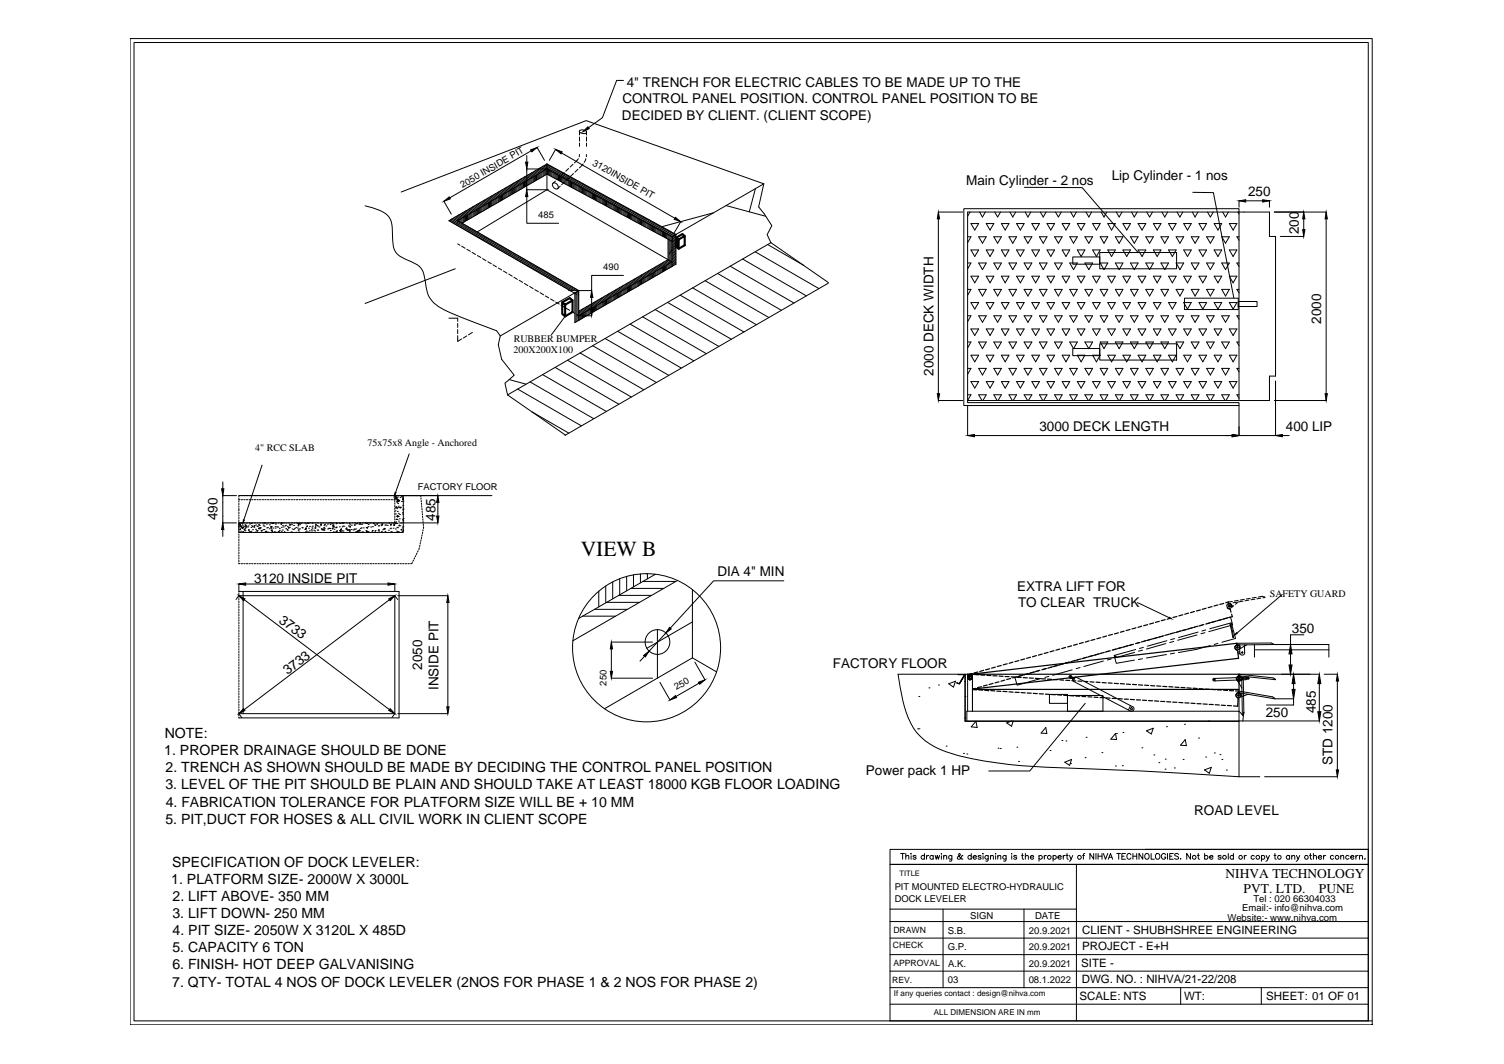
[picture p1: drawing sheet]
<svg xmlns="http://www.w3.org/2000/svg" width="420mm" height="297mm" viewBox="0 0 420 297" stroke-linecap="round" stroke-linejoin="round" font-family="sans-serif">
<defs><g id="words">
<text font-size="6" x="162.2" y="155.2">VIEW B</text>
<g font-size="3.9">
<text x="46" y="206.1">NOTE:</text>
<text x="45.9" y="210.9">1. PROPER DRAINAGE SHOULD BE DONE</text>
<text x="46.2" y="215.6">2. TRENCH AS SHOWN SHOULD BE MADE BY DECIDING THE CONTROL PANEL POSITION</text>
<text x="46.2" y="220.4">3. LEVEL OF THE PIT SHOULD BE PLAIN AND SHOULD TAKE AT LEAST 18000 KGB FLOOR LOADING</text>
<text x="46.3" y="225.2">4. FABRICATION TOLERANCE FOR PLATFORM SIZE WILL BE + 10 MM</text>
<text x="46.2" y="229.9">5. PIT,DUCT FOR HOSES &amp; ALL CIVIL WORK IN CLIENT SCOPE</text>
<text x="48.1" y="242.1">SPECIFICATION OF DOCK LEVELER:</text>
<text x="47.9" y="246.9">1. PLATFORM SIZE- 2000W X 3000L</text>
<text x="48.2" y="251.6">2. LIFT ABOVE- 350 MM</text>
<text x="48.1" y="256.4">3. LIFT DOWN- 250 MM</text>
<text x="48.2" y="261.1">4. PIT SIZE- 2050W X 3120L X 485D</text>
<text x="48.1" y="265.9">5. CAPACITY 6 TON</text>
<text x="48.1" y="275.4">7. QTY- TOTAL 4 NOS OF DOCK LEVELER (2NOS FOR PHASE 1 &amp; 2 NOS FOR PHASE 2)</text>
<text x="48.1" y="270.7">6. FINISH- HOT DEEP GALVANISING</text>
</g>
<g font-size="3.8">
<text x="173.9" y="28.8">CONTROL PANEL POSITION. CONTROL PANEL POSITION TO BE</text>
<text x="175.1" y="24.2">4&quot; TRENCH FOR ELECTRIC CABLES TO BE MADE UP TO THE</text>
<text x="173.8" y="33.4">DECIDED BY CLIENT. (CLIENT SCOPE)</text>
<text x="269.9" y="51.6">Main Cylinder - 2 nos</text>
<text x="310.6" y="50.3">Lip Cylinder - 1 nos</text>
<text x="348.7" y="54.7">250</text>
<text x="362.8" y="65.4" transform="rotate(-90 362.8 65.4)">200</text>
<text x="369.1" y="90.4" transform="rotate(-90 369.1 90.4)">2000</text>
<text x="260.7" y="104.9" transform="rotate(-90 260.7 104.9)">2000 DECK WIDTH</text>
<text x="290.4" y="120.2">3000 DECK LENGTH</text>
<text x="359.2" y="120.2">400 LIP</text>
<text x="60.8" y="145.3" transform="rotate(-90 60.8 145.3)">490</text>
<text x="121.7" y="145.4" transform="rotate(-90 121.7 145.4)">485</text>
<text x="200.4" y="160.8">DIA 4&quot; MIN</text>
<text x="71" y="162.8">3120 INSIDE PIT</text>
<text x="284.2" y="164.9">EXTRA LIFT FOR</text>
<text x="77.7" y="173.5" transform="rotate(37 77.7 173.5)">3733</text>
<text x="284.4" y="169.5">TO CLEAR TRUCK</text>
<text x="360.9" y="176.8">350</text>
<text x="80.3" y="188.5" transform="rotate(-37 80.3 188.5)">3733</text>
<text x="118" y="186.9" transform="rotate(-90 118 186.9)">2050</text>
<text x="232.7" y="186.4">FACTORY FLOOR</text>
<text x="122.5" y="192.7" transform="rotate(-90 122.5 192.7)">INSIDE PIT</text>
<text x="353.6" y="200.3">250</text>
<text x="367.6" y="199.1" transform="rotate(-90 367.6 199.1)">485</text>
<text x="372.2" y="213.5" transform="rotate(-90 372.2 213.5)">STD 1200</text>
<text x="241.9" y="216.4">Power pack 1 HP</text>
<text x="333.6" y="227.5">ROAD LEVEL</text>
<text x="342.4" y="245.2">NIHVA TECHNOLOGY</text>
<text x="347.4" y="249.2">PVT. LTD.</text>
<text x="368.5" y="249.2">PUNE</text>
</g>
<g font-size="3.2">
<text x="302.3" y="260.7">CLIENT - SHUBHSHREE ENGINEERING</text>
<text x="302.1" y="269.9">SITE -</text>
<text x="302.3" y="265.3">PROJECT - E+H</text>
<text x="302.2" y="274.5">DWG. NO. : NIHVA/21-22/208</text>
<text x="301.6" y="279.2">SCALE: NTS</text>
<text x="330.8" y="279.1">WT:</text>
<text x="353.8" y="279.2">SHEET: 01 OF 01</text>
</g>
<g font-size="2.8">
<text x="143.5" y="95.3">RUBBER BUMPER</text>
<text x="143.5" y="98.5">200X200X100</text>
<text x="71.3" y="125.8">4&quot; RCC SLAB</text>
<text x="102.6" y="124.5">75x75x8 Angle - Anchored</text>
<text x="354.7" y="166.7">SAFETY GUARD</text>
</g>
<g font-size="2.7">
<text x="350.2" y="251.8">Tel : 020 66304033</text>
<text x="271" y="256.6">SIGN</text>
<text x="289.2" y="256.6">DATE</text>
<text x="342.9" y="257">Website:- www.nihva.com</text>
<text x="347" y="254.4">Email:- info@nihva.com</text>
<text x="264.8" y="260.7">S.B.</text>
<text x="287.4" y="260.6">20.9.2021</text>
<text x="264.8" y="265.3">G.P.</text>
<text x="264.9" y="269.8">A.K.</text>
<text x="287.4" y="265.3">20.9.2021</text>
<text x="287.4" y="269.9">20.9.2021</text>
<text x="264.8" y="274.5">03</text>
<text x="287.4" y="274.5">08.1.2022</text>
</g>
<g font-size="2.6">
<text x="165.4" y="45.9" transform="rotate(30 165.4 45.9)">3120INSIDE PIT</text>
<text x="129.2" y="52.5" transform="rotate(-30 129.2 52.5)">2050 INSIDE PIT</text>
<text x="150.4" y="60.9">485</text>
<text x="168.5" y="75.5">490</text>
<text x="116.7" y="136.9">FACTORY FLOOR</text>
<text x="169.4" y="191.4" transform="rotate(-90 169.4 191.4)">250</text>
<text x="189" y="192.8" transform="rotate(-30 189 192.8)">250</text>
<text x="250" y="248.6">PIT MOUNTED ELECTRO-HYDRAULIC</text>
<text x="250" y="251.7">DOCK LEVELER</text>
</g>
<g font-size="2.4">
<text x="249.6" y="260.6">DRAWN</text>
<text x="249.4" y="264.6">CHECK</text>
<text x="249.6" y="269.8">APPROVAL</text>
<text x="249.2" y="274.4">REV.</text>
</g>
<g font-size="2.2">
<text x="249.7" y="278.1">If any queries contact : design@nihva.com</text>
<text x="260.9" y="283.4">ALL DIMENSION ARE IN mm</text>
</g>
<text font-size="2.1" x="251.3" y="244.5">TITLE</text>
</g></defs>
<!-- layer: 0 -->
<g fill="none" stroke="#000" stroke-width=".28">
<path d="M36.3 10.8h347v275.3h-347zM37.4 11.9h344.8v273.1h-344.8zM161.9 36.5a1.24 1.24 0 0 1 1.9 .5 1.21 1.21 0 0 1-1.9-.5zM161.9 36.8v.9M161.9 38.2v1.2M161.9 39.9v1M163.8 36.8v.9M163.8 38.2v1.2M163.8 39.9v1M174.2 22.5h-1.9l-4 10.4-3.9 2.8M102 57.5a11.7 11.7 0 0 1 6.5 2.9 4.8 4.8 0 0 1 1.1 3l.1 3.8a4.9 4.9 0 0 0 3.6 5.2 8.4 8.4 0 0 1 4.4 2.6 10.4 10.4 0 0 1 1.3 5 7.8 7.8 0 0 0 5.1 6.5l5.1 2.2 9.5 3.6 1.1 1.5M124 56.2l2.1 3.6"/>
<path d="M128.2 60l-2 2M129.3 59.4l-2.9 2.8M130.3 58.8l-3.6 3.5M131 59.8v1.4M131.2 59.6v1.5M131.3 58.2l-3.4 3.3M131.5 59.5v1.4M131.8 59.3v1.4M132.2 59.1v1.4M132.3 57.6l-3.3 3.3M132.5 58.9v1.4M132.8 58.8v1.4"/>
<path d="M133.3 57l-3.3 3.3M133.4 58.4v1.4M133.7 58.2v1.4M134 58.1v1.4M134.3 57.9v1.4M134.3 56.4l-3.3 3.3M134.6 57.7v1.4M134.9 57.5v1.4M135.2 57.3v1.5M135.4 55.9l-3.3 3.3M135.5 57.2v1.4M135.8 57v1.4"/>
<path d="M136.4 55.3l-3.3 3.3v1.4M136.5 56.7v1.4M136.8 56.4v1.5M137 56.3v1.4M137.3 56.1v1.4M137.4 54.7l-3.3 3.3M137.7 55.9v1.4M138 55.8v1.4M138.3 55.6v1.4M138.4 54.1l-3.3 3.3M138.6 55.4v1.4M138.9 55.2v1.5"/>
<path d="M139.5 53.5l-3.4 3.3v1.4M139.5 54.9v1.4M139.8 54.7v1.4M140.1 54.5v1.4M140.4 54.3v1.5M140.5 52.9l-3.3 3.3M140.7 54.2v1.4M141 54v1.4M141.3 53.8v1.4M141.5 52.3l-3.3 3.3M141.6 53.7v1.3M142 53.4v1.5"/>
<path d="M142.6 51.7l-3.4 3.3v1.4M142.6 53.1v1.4M142.8 52.9v1.4M143.1 52.8v1.4M143.5 52.6v1.4M143.6 51.1l-3.4 3.4M143.8 52.4v1.4M144.1 52.2v1.5M144.4 52v1.4M144.6 50.5l-3.4 3.4M144.7 51.9v1.4M145 51.7v1.4"/>
<path d="M145.3 51.5v1.4M145.6 49.9l-3.3 3.4v1.4M145.6 51.3v1.5M145.9 51.2v1.4M146.2 51v1.4M146.5 50.8v1.4M146.6 49.3l-3.3 3.4M146.8 50.6v1.4M147.2 54.9v7.4h8.9M147.2 43.4v1.9M147.5 50.3v1.4M147.7 48.7l-3.4 3.4"/>
<path d="M147.8 50.1v1.4M148.1 49.9v1.4M148.4 49.8v1.4M148.4 42.1l-22.7 13.1M148.6 49.6v1.4M148.7 48.1l-3.4 3.4M149 49.4v1.4M149.3 49.2v1.4M149.6 49v1.5M149.7 47.6l-3.3 3.3M149.9 48.9v1.4M150 41.2l2.1 3.6"/>
<path d="M150.2 48.7v1.4M150.5 48.5v1.4M150.7 47l-3.3 3.3M150.8 48.4v1.4M151.1 48.1v1.5M151.4 48v1.4M151.7 46.4l-3.3 3.3M151.7 47.8v1.4M152 47.6v1.4M152.3 47.5v1.3M152.6 47.3v1.2M152.8 45.8l-3.4 3.3"/>
<path d="M152.8 53l34.9 20.1v-7M152.8 45.8l36 19.7-1 .6v1.3M152.8 45.8l-27.4 15.8 35.7 20.6M152.8 45.8v7.2M152.8 53l-19.4 11.7M153 47.3v1.4M153 45.9l-2.5 2.6M153.2 47.2h-6v5.8h6M153.3 47.4v1.4M153.3 46.1l-1.8 1.9M153.6 46.2l-1.1 1.2M153.9 46.4l-.9 .9"/>
<path d="M154.2 46.5l-.9 1M154.4 51.3a1.02 1.02 0 0 1 1.2 .2 1.02 1.02 0 0 1 .1 1.3h-.2a1.3 1.3 0 0 1-1.1-1.5zM154.5 46.7l-.9 .9v1.4M154.5 48.1v1.4M154.7 46.8l-.8 1v1.4M154.8 48.3v1.4M155 47l-.9 .9v1.4M155.1 48.4v1.4M155.2 50.6l-.7 .6M155.2 41.7l-1.7 3.1M155.3 47.1l-.9 1M155.4 48.6v1.4"/>
<path d="M155.6 47.3l-.9 .9M155.7 48.7v1.4M155.9 47.5l-.9 .9M156 48.9v1.4M156.1 47.6l-.8 .9M156.3 49.1v1.4M156.4 49.4l-.8 .7M156.4 47.8l-.9 .9M156.5 52l-.7 .6M156.6 49.2v1.4M156.7 47.9l-.9 .9M156.9 42.7l31.6 18.2"/>
<path d="M157 48.1l-.9 .9M157.3 48.2l-.9 .9M157.5 49.8v1.4M157.5 48.4l-.9 .9M157.6 48.2l-.8 .8M157.7 50.8l-.8 .8M157.8 48.5l-.9 .9v1.4M157.8 49.9v1.4M158.1 48.7l-.9 .9v1.4M158.1 50.1v1.3M158.4 48.8l-.9 .9M158.4 50.3v1.3"/>
<path d="M158.7 49l-1 .9M158.8 50.4v1.4M158.8 47l-.8 .8M158.9 49.1l-.9 .9M159 49.6l-.9 .8M159.1 50.6v1.4M159.2 49.3l-.9 .9M159.4 50.7v1.4M159.5 49.4l-.9 .9M159.7 50.9v1.4M159.8 49.6l-.9 .9M160 51.1v1.4"/>
<path d="M160.1 49.8l-.9 .8M160.1 45.9l-.8 .7M160.2 48.4l-.8 .8M160.3 49.9l-.9 .9M160.6 50.1l-.9 .8M160.9 50.2l-.9 .9M160.9 51.6v1.3M161.2 50.3l-.9 .9v1.4M161.2 51.7v1.4M161.4 47.3l-.8 .8M161.5 50.5l-.9 .9v1.4M161.5 51.9v1.4"/>
<path d="M161.6 44.3l-1.1 1.2M161.7 50.6l-.9 .9M161.8 52.1v1.3M161.9 43.2l-.1 .6M162 50.8l-.9 .9M162.1 52.2v1.4M162.3 51l-.9 .8M162.4 52.4v1.4M162.6 51.1l-.9 .9M162.7 52.5v1.4M162.9 51.3l-.9 .9M162.9 45.8l-1 1.1"/>
<path d="M163 52.7v1.4M163.1 51.4l-.9 .9M163.3 52.9v1.3M163.4 51.6l-.9 .9M163.6 53.1v1.3M163.7 44.3l-.5 1M163.7 51.7l-.9 .9M163.8 43.2v.5M164 51.9l-.9 .9M164.3 52l-.9 .9M164.3 53.4v1.4M164.5 52.2l-.8 .9"/>
<path d="M164.6 53.6v1.3M164.8 52.3l-.9 .9v1.4M164.9 53.7v1.4M165.1 52.5l-.9 .9M165.2 53.9v1.4M165.4 52.6l-.9 .9M165.5 54v1.4M165.7 52.8l-.9 .9M165.8 54.2v1.4M165.9 52.9l-.8 .9M166.1 54.4v1.3M166.2 53.1l-.9 .9"/>
<path d="M166.4 54.5v1.4M166.5 53.3l-.9 .8M166.7 54.7v1.4M166.8 53.4l-.9 .9M167.1 53.6l-.9 .8M167.3 53.7l-.8 .9M167.6 53.9l-.9 .9M167.6 55.2v1.4M167.9 54l-.9 .9v1.3M167.9 55.4v1.3M168.2 54.2l-.9 .8v1.4M168.2 55.6v1.3"/>
<path d="M168.5 54.3l-.9 .9M168.5 55.7v1.3M168.7 54.5l-.8 .8M168.8 55.9v1.3M169 54.6l-.8 .9M169.1 56v1.4M169.3 54.8l-.9 .8M169.4 56.2v1.3M169.6 54.9l-.9 .9M169.8 56.4v1.3M169.9 55.1l-.9 .8M170.1 56.5v1.4"/>
<path d="M170.1 55.3l-.8 .8M170.4 56.7v1.4M170.4 55.4l-.8 .8M170.7 55.6l-.9 .8M171 55.7l-.9 .9M171 57v1.3M171.3 55.9l-.9 .8M171.3 57.2v1.3M171.5 56l-.8 .9v1.3M171.6 57.3v1.4M171.8 56.1l-.8 .9M171.9 57.5v1.4"/>
<path d="M172.1 56.3l-.9 .9M172.2 57.7v1.3M172.4 56.4l-.9 .9M172.5 57.8v1.4M172.6 56.6l-.8 .9M172.8 58v1.4M172.9 56.8l-.8 .8M173.1 58.2v1.3M173.2 56.9l-.8 .9M173.4 58.3v1.4M173.5 57.1l-.9 .8M173.7 58.5v1.3"/>
<path d="M173.8 57.2l-.9 .9M174 57.4l-.8 .8M174.3 57.5l-.8 .9M174.3 58.9v1.3M174.6 57.7l-.8 .8M174.6 59v1.3M174.9 57.8l-.9 .9v1.3M174.9 59.2v1.3M175.1 58l-.8 .8M175.3 59.3v1.4M175.4 58.1l-.8 .9M175.6 59.5v1.3"/>
<path d="M175.7 58.3l-.8 .8M175.9 59.7v1.3M176 58.4l-.9 .9M176.2 59.8v1.3M176.3 58.6l-.9 .9M176.5 58.7l-.8 .9M176.8 58.9l-.8 .8M177.1 59.1l-.8 .8M177.4 59.2l-.9 .8M177.7 59.4l-.9 .8M177.9 59.5l-.8 .8v1.4M178.2 59.7l-.8 .8v1.3"/>
<path d="M178.5 59.8l-.8 .8M178.8 60l-.9 .8M199.3 59.4l-14.3 3.9M202.8 57.4l11.1 3M211 52.6l-1.7 6.6M213.4 51.3l-1.5 6.5 1.6 1.9 2.1 3.3-1.3 2.5 1.1 2.2M213.4 51.3l-49.6-17.6-51.7 19.9M213.4 51.3l-25.7 14.8M262.1 59.2h6.9M269.3 58.3h76.8v53.5h-75.8v.6h75.8v.8h-76.8zM271 59.2l-.7 1.2M273.7 59.2l.8 1.4 .8-1.4"/>
<path d="M277.9 59.2l.8 1.4 .8-1.4M282.1 59.2l.8 1.4 .8-1.4M286.2 52.3l16.1 .1 15.6 18.1M286.4 59.2l.8 1.4 .8-1.4M290.6 59.2l.8 1.4 .8-1.4M294.9 59.2l.8 1.4 .8-1.4M299.1 59.2l.8 1.4 .8-1.4M303.4 59.2l.8 1.4 .7-1.4M307.6 59.2l.8 1.4 .8-1.4M311.8 59.2l.8 1.4 .9-1.4M316.1 59.2l.8 1.4 .8-1.4M320.4 59.2l.8 1.4 .8-1.4"/>
<path d="M324.6 59.2l.8 1.4 .8-1.4M328.8 59.2l.8 1.4 .8-1.4M333.1 59.2l.8 1.4 .8-1.4M333.2 53.7l5.8 .1 5.7 29.4M337.3 59.2l.8 1.4 .8-1.4M341.6 59.2l.8 1.4 .8-1.4M345.8 59.2l.3 .5M346.1 56.1v1.7M348 56.1h4.7M354.6 56.1v1.7M356 59.2h14.5M126.2 61.1l-.6 .6"/>
<path d="M127.2 60.6l-1.3 1.3M127.2 75l-25.2 9.7M127.9 61.6l-.9 .9M127.9 61.6l24.9-14.4 34.9 18.9M127.9 61.6l33.8 19.5M127.9 68.1l.6 .4M128.2 61.8l-.9 .9M128.2 61.4v.4M128.4 61.9l-.9 .9M128.5 61.2v.7M128.7 62.1l-.9 .9M128.8 61.1v1"/>
<path d="M129 62.2l-.9 .9M129 68.7l.9 .6M129.1 60.9v1.4l23.7-13.7 35 18.8M129.3 62.4l-.9 .9M129.4 60.7v1.4M129.5 62.5l-.9 1M129.7 60.5v1.4M129.8 62.7l-.9 .9M130 60.3v1.4M130.1 62.9l-.9 .9M130.3 60.2v1.4M130.4 63l-.9 .9"/>
<path d="M130.4 69.6l1 .6M130.6 63.2l-.9 .9M130.6 60v1.4M130.9 63.3l-.9 .9M131.2 63.5l-.9 .9M131.5 63.7l-1 .9M131.7 63.8l-.9 .9M131.9 70.5l1 .5M132 64l-.9 .9M132.3 64.1l-.9 .9M132.5 64.3l-.9 .9M132.8 64.4l-.9 .9"/>
<path d="M133.1 64.6l-.9 .9M133.4 64.8l-.9 .9M133.4 71.3l.9 .6M133.6 64.9l-.9 .9M133.9 65.1l-.9 .9M134.2 65.2l-.9 .9M134.5 65.4l-.9 .9M134.7 65.5l-.9 1M134.8 72.2l1 .6M135 65.7l-.9 .9M135.3 65.9l-.9 .9M135.6 66.1l-.9 .8"/>
<path d="M135.8 66.2l-.9 .9M136.1 66.4l-.9 .8M136.3 73.1l1 .5M136.4 66.5l-.9 .9M136.7 66.7l-1 .9M136.9 66.8l-.9 .9M137.2 67l-.9 .9M137.5 67.2l-.9 .8M137.7 67.3l-.9 .9M137.7 73.9l1 .6M138 67.5l-.9 .8M138.3 67.6l-.9 .9"/>
<path d="M138.6 67.8l-.9 .9M138.8 67.9l-.9 .9M139.1 68.1l-.9 .9M139.2 74.8l1 .6M139.4 68.3l-.9 .8M139.7 68.4l-.9 .9M139.9 68.6l-.9 .9M140.2 68.7l-.9 .9M140.5 68.9l-.9 .9M140.6 75.7l1 .6M140.8 69.1l-.9 .8M141 69.2l-.9 .9"/>
<path d="M141.3 69.4l-.9 .8M141.6 69.5l-.9 .9M141.9 69.7l-1 .9M142.1 69.8l-.9 .9M142.1 76.5l1 .6M142.4 70l-.9 .9M142.7 70.2l-.9 .8M142.9 70.3l-.9 .9M143.2 70.5l-.9 .8M143.5 70.6l-.9 .9M143.6 77.4l.9 .6M143.8 70.8l-.9 .9"/>
<path d="M144 70.9l-.9 1M144.3 71.1l-.9 .9M144.6 71.3l-.9 .9M144.9 71.4l-.9 .9M145 78.2l1 .6M145.1 71.6l-.9 .9M145.4 71.7l-.9 .9M145.7 71.9l-.9 .9M146 72.1l-.9 .9M146.2 72.2l-.9 .9M146.5 79.1l1 .6M146.5 72.4l-.9 .9"/>
<path d="M146.8 72.5l-.9 .9M147.1 72.7l-1 .9M147.3 72.8l-.9 .9M147.6 73l-.9 .9M147.9 73.2l-.9 .9M148 80l.9 .6M148.1 73.3l-.9 .9M148.4 73.5l-.9 .9M148.7 73.6l-.9 .9M149 73.8l-.9 .9M149.2 73.9l-.8 1M149.5 74.1l-.9 .9"/>
<path d="M149.8 74.3l-.9 .9M150.1 74.4l-.9 .9M150.3 74.6l-.8 .9M150.6 74.7l-.9 .9M150.9 74.9l-.9 .9M151.2 75.1l-.9 .9M151.4 75.2l-.8 .9M151.7 75.4l-.9 .9M152 75.5l-.9 .9M152.3 75.7l-.9 .9M152.5 75.8l-.8 .9M152.8 76l-.9 .9"/>
<path d="M153.1 76.2l-.9 .9M153.3 76.3l-.8 .9M153.6 76.5l-.8 .9M153.9 76.6l-.9 .9M154.2 76.8l-.9 .9M154.4 76.9l-.8 1M154.7 77.1l-.8 .9M155 77.3l-.9 .9M155.3 77.4l-.9 .9M155.5 77.6l-.8 .9M155.8 77.7l-.8 .9M156.1 77.9l-.9 .9"/>
<path d="M156.4 78.1l-.9 .9M156.6 78.2l-.8 .9M156.9 78.4l-.9 .9M157.2 78.5l-.9 .9M157.5 78.7l-.9 .9M157.7 78.8l-.8 .9M158 79l-.9 .9M158.3 79.2l-.9 .9M158.6 79.3l-.9 .9M158.8 79.5l-.8 .9M159.1 79.6l-.9 .9M159.4 79.8l-.9 .9"/>
<path d="M159.7 79.9l-.9 1M174.2 76.9h-8.9v4.2h-6.5M174.2 79.6l-3 3M175.2 79.1l-3 3M175.9 80v1.3M176.2 79.8v1.3M176.3 78.5l-3 3M176.5 60v1.3M176.5 79.6v1.3M176.8 60.2v1.3M176.8 79.5v1.2M177.1 79.3v1.2"/>
<path d="M177.3 77.9l-3 3M177.4 79.1v1.3M177.7 60.7v1.3M177.7 78.9v1.3M178 60.8v1.3M178 78.8v1.2M178.3 77.3l-3 3v1.3M178.3 61v1.3M178.3 78.6v1.3M178.6 61.1v1.4M178.6 78.4v1.3M178.9 61.3v1.3"/>
<path d="M178.9 78.2v1.3M179.1 60.1l-.9 .9M179.2 61.5v1.3M179.2 78v1.3M179.3 60.3l-.8 .8M179.3 76.7l-3 3M179.5 61.7v1.3M179.5 77.9v1.2M179.6 60.4l-.8 .9M179.8 61.8v1.3M179.8 77.7v1.3M179.9 60.6l-.8 .8"/>
<path d="M180.1 62v1.3M180.1 77.5v1.3M180.2 60.7l-.8 .9M180.4 76.1l-3.1 3M180.5 60.9l-.9 .8M180.7 61.1l-.8 .8M180.8 77.1v1.3M181 61.2l-.8 .8M181.1 62.5v1.3M181.1 77v1.2M181.3 61.4l-.8 .8-.1 1.2M181.4 75.5l-3 3"/>
<path d="M181.4 62.6v1.3M181.4 76.8v1.3M181.6 61.5l-.8 .8v1.3M181.7 76.6v1.3M181.9 61.7l-.9 .8M182 63v1.3M182 76.5v1.2M182.1 61.8l-.8 .8M182.3 63.1v1.3M182.3 76.3v1.3M182.4 61.9l-.8 .9 .1 1.3M182.4 74.9l-3 3"/>
<path d="M182.6 63.3v1.3M182.6 76.1v1.3M182.7 62.1l-.8 .8M182.9 63.5v1.2M182.9 75.9v1.3M183 62.2l-.8 .9M183.2 63.6v1.3M183.2 75.7v1.3M183.3 62.4l-.9 .8M183.4 74.4l-3 3v1.2M183.5 62.6l-.8 .8M183.5 75.6v1.2"/>
<path d="M183.8 62.7l-.8 .8M183.8 64v1.2M183.8 75.4v1.3M184.1 62.9l-.8 .8M184.1 75.2v1.3M184.4 63l-.8 .9-.1 1.2M184.4 64.3v1.3M184.4 75v1.3M184.5 73.8l-3 3M184.7 63.2l-.8 .8M184.7 64.4v1.4M184.7 74.9v1.2"/>
<path d="M184.9 63.3l-.8 .8v1.3M185.1 64.6v1.3M185.1 74.7v1.3M185.2 63.5l-.8 .8M185.3 64.8v1.3M185.3 74.5v1.3M185.5 73.2l-3 3M185.5 63.6l-.8 .8M185.6 65v1.2M185.6 74.4v1.2M185.8 63.8l-.8 .8M185.9 65.1v1.3"/>
<path d="M185.9 74.2v1.3M186.1 63.9l-.8 .8M186.2 65.3v1.3M186.2 74v1.2M186.3 64.1l-.8 .8M186.5 72.6l-3 3M186.6 65.5v1.2M186.6 64.2l-.8 .8M186.6 66.7v5.8l-24.9 14.4M186.9 73.6v1.3M186.9 64.4l-.8 .8M187.2 64.5l-.8 .8"/>
<path d="M187.2 72.8l-1.7 1.6M187.2 65.8v7M187.2 73.5v1.2M187.5 64.7l-.8 .8M187.5 66l-.1 7-.8 .8v1.3M187.5 73.3v1.3M187.7 64.9l-.8 .8v6.9l-2.4 2.4M187.7 70.5h.1M187.8 67.4l-.1 .1M188 65l-.8 .8M188.3 65.2l-.8 .8M188.6 65.3l-.7 .7"/>
<path d="M188.7 65.7l-.9 .8M188.8 65.5v8.3l-28.2 16.3v-8.3l1-.5 .1 1.1M188.8 66.8l-1.1 1.1M188.8 67.2l-1.1 1.1M188.8 67.7l-1.1 1.1M188.8 68.1l-1.1 1.1M188.8 68.5l-1.1 1.1-.7 1.3M188.8 68.9l-1.1 1.1M188.8 69.4l-1 1.1M188.8 69.8l-1.1 1.1M188.8 70.2l-1.1 1.1M188.8 70.7l-1.1 1.1"/>
<path d="M188.8 71.1l-1.1 1.1M188.8 71.5l-1.1 1.1M188.8 72l-1.2 1.2M188.8 72.4l-1.1 1.1M188.8 72.8l-1.1 1.1M188.8 73.3l-1.1 1.1v-1.3l-26 15.1M188.8 73.7l-.1 .2M188.8 65.9l-1 1M188.8 66.4l-1 1M190.2 61.9l-1.8 3M197 78.4l17.8 10.3M200.5 76.3l17.8 10.3"/>
<path d="M204 74.3l17.8 10.3M207.4 72.3l17.9 10.3M211 70.3l17.8 10.3M214.4 68.3l10.2 5.8M215.4 67.7l-73.6 42.6M215.4 67.7l16 11.2M231.4 79.1l-73.6 42.5M262.1 61.1v48.8M270.3 66.1h.9l-.9 1.6M270.3 73.4h.9l-.9 1.7M271.2 62.4h2.2l-1.1 1.8zM271.2 69.8h2.2l-1.1 1.8z"/>
<path d="M271.2 77.1h2.2l-1.1 1.9zM273.4 66.1h2.1l-1 1.8zM273.4 73.4h2.1l-1 1.9zM275.5 62.4h2.1l-1 1.8zM275.5 69.8h2.1l-1 1.8zM275.5 77.1h2.1l-1 1.9zM277.6 66.1h2.2l-1.1 1.8zM277.6 73.4h2.2l-1.1 1.9zM279.8 62.4h2.1l-1.1 1.8zM279.8 69.8h2.1l-1.1 1.8zM279.8 77.1h2.1l-1.1 1.9zM281.9 66.1h2.1l-1.1 1.8z"/>
<path d="M281.9 73.4h2.1l-1.1 1.9zM284 62.4h2.1l-1.1 1.8zM284 69.8h2.1l-1.1 1.8zM284 77.1h2.1l-1.1 1.9zM286.1 66.1h2.2l-1.1 1.8zM286.1 73.4h2.2l-1.1 1.9zM288.3 62.4h2.1l-1.1 1.8zM288.3 69.8h2.1l-1.1 1.8zM288.3 77.1h2.1l-1.1 1.9zM290.4 66.1h2.1l-1.1 1.8zM290.4 73.4h2.1l-1.1 1.9zM292.5 62.4h2.1l-1 1.8z"/>
<path d="M292.5 69.8h2.1l-1 1.8zM292.5 77.1h2.1l-1 1.9zM294.6 66.1h2.1l-1 1.8zM294.6 73.4h2.1l-1 1.9zM296.7 62.4h2.1l-1 1.8zM296.7 69.8h2.1l-1 1.8zM296.7 77.1h2.1l-1 1.9zM298.8 66.1h2.2l-1.1 1.8zM298.8 73.4h2.2l-1.1 1.9zM299.7 71.7h7.5v2.1h-7.5zM301 62.4h2.1l-1.1 1.8zM301 69.8h2.1l-1.1 1.8z"/>
<path d="M301 77.1h2.1l-1.1 1.9zM303.1 66.1h2.1l-1 1.8zM303.1 73.4h2.1l-1 1.9zM305.2 62.4h2.2l-1.1 1.8zM305.2 69.8h2.2l-1.1 1.8zM305.2 77.1h2.2l-1.1 1.9zM307.2 70.5h21.5v4.5h-21.5zM307.4 66.1h2.1l-1.1 1.8zM307.4 73.4h2.1l-1.1 1.9zM309.5 62.4h2.1l-1.1 1.8zM309.5 69.8h2.1l-1.1 1.8zM309.5 77.1h2.1l-1.1 1.9z"/>
<path d="M311.6 66.1h2.1l-1.1 1.8zM311.6 73.4h2.1l-1.1 1.9zM313.7 62.4h2.1l-1 1.8zM313.7 69.8h2.1l-1 1.8zM313.7 77.1h2.1l-1 1.9zM315.8 66.1h2.1l-1 1.8zM315.8 73.4h2.1l-1 1.9zM317.9 62.4h2.2l-1.1 1.8zM317.9 69.8h2.2l-1.1 1.8zM317.9 77.1h2.2l-1.1 1.9zM320.1 66.1h2.1l-1 1.8zM320.1 73.4h2.1l-1 1.9z"/>
<path d="M322.2 62.4h2.1l-1 1.8zM322.2 69.8h2.1l-1 1.8zM322.2 77.1h2.1l-1 1.9zM324.3 66.1h2.1l-1 1.8zM324.3 73.4h2.1l-1 1.9zM326.4 62.4h2.2l-1.1 1.8zM326.4 69.8h2.2l-1.1 1.8zM326.4 77.1h2.2l-1.1 1.9zM328.6 66.1h2.1l-1.1 1.8zM328.6 73.4h2.1l-1.1 1.9zM330.7 62.4h2.1l-1.1 1.8zM330.7 69.8h2.1l-1.1 1.8z"/>
<path d="M330.7 77.1h2.1l-1.1 1.9zM332.8 66.1h2.2l-1.1 1.8zM332.8 73.4h2.2l-1.1 1.9zM335 62.4h2.1l-1.1 1.8zM335 69.8h2.1l-1.1 1.8zM335 77.1h2.1l-1.1 1.9zM337.1 66.1h2.1l-1.1 1.8zM337.1 73.4h2.1l-1.1 1.9zM339.2 62.4h2.1l-1.1 1.8zM339.2 69.8h2.1l-1.1 1.8zM339.2 77.1h2.1l-1.1 1.9zM341.3 66.1h2.1l-1 1.8z"/>
<path d="M341.3 73.4h2.1l-1 1.9zM343.4 62.4h2.1l-1 1.8zM343.4 69.8h2.1l-1 1.8zM343.4 77.1h2.1l-1 1.9zM346.1 73.4h-.6l.6 1M346.1 66.1h-.6l.6 1M357.7 66h6.5M364.2 61.1v3M370.5 61.1v48.8M125.4 88.8h2.5v.9M127.9 93.7v1.6l1.1-.7M127.9 90.3v1.1"/>
<path d="M127.9 92v1.1M130.4 93.8l-1 .6M132 92.8l-1.1 .7M139.8 93.8l-.6 2.4 .9 4.1 3.6 4.4-2.6 2.3 .7 3.3M149.4 80.9l1 .5M150.9 81.7l1 .6M152.3 82.6l1 .6M153.8 83.5l1 .5M155.3 84.3l.9 .6M156.7 85.2l1 .6M157.9 88.3l-3.9 5.2M158.2 86.1l.9 .5"/>
<path d="M159.7 86.9l.9 .6M159.9 80.1l-.8 .9M160.2 80.3l-.8 .8M160.5 80.4l-.7 .7M160.8 80.6l-.6 .5M160.9 81.7v8.2M161.1 80.7l-.4 .4M161.1 87.8l.6 .4M161.1 88.2h4.2M161.2 81.5v8.2M161.3 80.9l-.2 .2M161.5 81.3v8.2"/>
<path d="M161.6 81.1h-.1M161.7 81.1l-21.9 12.7M161.7 81.1v8.3M161.8 88.1v1.3M161.9 86.8l-.2 .2M162 98.5l17.8 10.3M162.1 87.9v1.3M162.4 87.7v1.3M162.7 87.6v1.2M163 86.2l-1.3 1.2M163.3 87.2v1.3M163.6 87.1v1.2"/>
<path d="M163.9 86.9v1.3M164 85.6l-2.3 2.3M164.3 86.7v1.2M164.6 86.5v1.3M164.9 86.3v1.3M165 85l-3 3M165.2 86.2v1.2M165.3 83v3.2M165.5 86v1.3M165.5 96.5l17.9 10.3M165.8 85.8v1.3M166 84.4l-3 3v1.3"/>
<path d="M166.4 85.4v1.3M166.7 85.3v1.2M167 85.1v1.3M167.1 83.8l-3 3M167.3 84.9v1.3M167.6 84.8v1.2M167.9 84.6v1.2M168.1 83.2l-3 3M168.2 84.4v1.3M168.5 84.2v1.3M168.8 84v1.3M169.1 94.5l17.7 10.3"/>
<path d="M169.1 82.6l-3 3v1.3M169.1 83.9v1.2M169.4 83.7v1.3M169.8 83.5v1.3M170.1 83.3v1.3M170.2 82l-3.1 3M170.4 83.2v1.2M170.7 83v1.3M171 82.8v1.3M171.2 81.4l-3 3M171.3 82.6v1.3M171.6 82.4v1.3"/>
<path d="M171.9 82.3v1.2M172.2 80.8l-3 3M172.2 82.1v1.3M172.5 81.9v1.3M172.5 92.5l17.8 10.3M172.8 81.8v1.2M173.1 81.6v1.3M173.2 80.2l-3 3M173.4 81.4v1.2M173.7 81.2v1.3M174 81v1.3M174.3 80.9v1.2"/>
<path d="M174.6 80.7v1.3M174.9 80.5v1.3M175.6 80.2v1.2M176 90.5l17.8 10.2M179.5 88.4l17.8 10.3M183 86.4l17.8 10.3M186.5 84.4l17.8 10.3M190 82.4l17.8 10.3M193.5 80.4l17.8 10.2M270.3 88.2h.9l-.9 1.6M270.3 80.8h.9l-.9 1.6M270.3 95.5h.9l-.9 1.6"/>
<path d="M271.2 84.5h2.2l-1.1 1.8zM271.2 91.8h2.2l-1.1 1.9zM271.2 99.2h2.2l-1.1 1.8zM273.4 88.2h2.1l-1 1.8zM273.4 80.8h2.1l-1 1.8zM273.4 95.5h2.1l-1 1.8zM275.5 84.5h2.1l-1 1.8zM275.5 91.8h2.1l-1 1.9zM275.5 99.2h2.1l-1 1.8zM277.6 88.2h2.2l-1.1 1.8zM277.6 80.8h2.2l-1.1 1.8zM277.6 95.5h2.2l-1.1 1.8z"/>
<path d="M279.8 84.5h2.1l-1.1 1.8zM279.8 91.8h2.1l-1.1 1.9zM279.8 99.2h2.1l-1.1 1.8zM281.9 88.2h2.1l-1.1 1.8zM281.9 80.8h2.1l-1.1 1.8zM281.9 95.5h2.1l-1.1 1.8zM284 84.5h2.1l-1.1 1.8zM284 91.8h2.1l-1.1 1.9zM284 99.2h2.1l-1.1 1.8zM286.1 88.2h2.2l-1.1 1.8zM286.1 80.8h2.2l-1.1 1.8zM286.1 95.5h2.2l-1.1 1.8z"/>
<path d="M288.3 84.5h2.1l-1.1 1.8zM288.3 91.8h2.1l-1.1 1.9zM288.3 99.2h2.1l-1.1 1.8zM290.4 88.2h2.1l-1.1 1.8zM290.4 80.8h2.1l-1.1 1.8zM290.4 95.5h2.1l-1.1 1.8zM292.5 84.5h2.1l-1 1.8zM292.5 91.8h2.1l-1 1.9zM292.5 99.2h2.1l-1 1.8zM294.6 88.2h2.1l-1 1.8zM294.6 80.8h2.1l-1 1.8zM294.6 95.5h2.1l-1 1.8z"/>
<path d="M296.7 84.5h2.1l-1 1.8zM296.7 91.8h2.1l-1 1.9zM296.7 99.2h2.1l-1 1.8zM298.8 88.2h2.2l-1.1 1.8zM298.8 80.8h2.2l-1.1 1.8zM298.8 95.5h2.2l-1.1 1.8zM299.7 97.3h7.5v2h-7.5zM301 84.5h2.1l-1.1 1.8zM301 91.8h2.1l-1.1 1.9zM301 99.2h2.1l-1.1 1.8zM303.1 88.2h2.1l-1 1.8zM303.1 80.8h2.1l-1 1.8z"/>
<path d="M303.1 95.5h2.1l-1 1.8zM305.2 84.5h2.2l-1.1 1.8zM305.2 91.8h2.2l-1.1 1.9zM305.2 99.2h2.2l-1.1 1.8zM307.2 96h21.5v4.5h-21.5zM307.4 88.2h2.1l-1.1 1.8zM307.4 80.8h2.1l-1.1 1.8zM307.4 95.5h2.1l-1.1 1.8zM309.5 84.5h2.1l-1.1 1.8zM309.5 91.8h2.1l-1.1 1.9zM309.5 99.2h2.1l-1.1 1.8zM311.6 88.2h2.1l-1.1 1.8z"/>
<path d="M311.6 80.8h2.1l-1.1 1.8zM311.6 95.5h2.1l-1.1 1.8zM313.7 84.5h2.1l-1 1.8zM313.7 91.8h2.1l-1 1.9zM313.7 99.2h2.1l-1 1.8zM315.8 88.2h2.1l-1 1.8zM315.8 80.8h2.1l-1 1.8zM315.8 95.5h2.1l-1 1.8zM317.9 84.5h2.2l-1.1 1.8zM317.9 91.8h2.2l-1.1 1.9zM317.9 99.2h2.2l-1.1 1.8zM320.1 88.2h2.1l-1 1.8z"/>
<path d="M320.1 80.8h2.1l-1 1.8zM320.1 95.5h2.1l-1 1.8zM322.2 84.5h2.1l-1 1.8zM322.2 91.8h2.1l-1 1.9zM322.2 99.2h2.1l-1 1.8zM324.3 88.2h2.1l-1 1.8zM324.3 80.8h2.1l-1 1.8zM324.3 95.5h2.1l-1 1.8zM326.4 84.5h2.2l-1.1 1.8zM326.4 91.8h2.2l-1.1 1.9zM326.4 99.2h2.2l-1.1 1.8zM328.6 88.2h2.1l-1.1 1.8z"/>
<path d="M328.6 80.8h2.1l-1.1 1.8zM328.6 95.5h2.1l-1.1 1.8zM330.7 84.5h2.1l-1.1 1.8zM330.7 91.8h2.1l-1.1 1.9zM330.7 99.2h2.1l-1.1 1.8zM330.9 83.2h15v3.2h-15zM332.8 88.2h2.2l-1.1 1.8zM332.8 80.8h2.2l-1.1 1.8zM332.8 95.5h2.2l-1.1 1.8zM335 84.5h2.1l-1.1 1.8zM335 91.8h2.1l-1.1 1.9zM335 99.2h2.1l-1.1 1.8z"/>
<path d="M337.1 88.2h2.1l-1.1 1.8zM337.1 80.8h2.1l-1.1 1.8zM337.1 95.5h2.1l-1.1 1.8zM339.2 84.5h2.1l-1.1 1.8zM339.2 91.8h2.1l-1.1 1.9zM339.2 99.2h2.1l-1.1 1.8zM341.3 88.2h2.1l-1 1.8zM341.3 80.8h2.1l-1 1.8zM341.3 95.5h2.1l-1 1.8zM343.4 84.5h2.1l-1 1.8zM343.4 91.8h2.1l-1 1.9zM343.4 99.2h2.1l-1 1.8z"/>
<path d="M345.9 84.2h5.3v1.4h-5.3zM346.1 88.2h-.6l.6 .9M346.1 95.5h-.6l.6 1M346.1 80.8h-.6l.6 1M141.8 110.3l16.2 11.2M142.3 106l4.7 1.2M144.6 108.6l17.8 10.3M148.1 106.6l17.8 10.3M148.6 114.9l10.3 6M151.6 104.6l17.8 10.3M155 102.5l17.9 10.3M158.6 100.6l17.8 10.2"/>
<path d="M262.1 111.8h6.9M270.3 111.8v-52.6h84.3v6.8h1.7v39h-1.7v6.8h-8.5M270.3 113.2v8.4M270.3 102.8h.9l-.9 1.7M270.3 110.2h.9l-.9 1.6M271.2 106.5h2.2l-1.1 1.8zM273.4 102.8h2.1l-1 1.9zM274.3 111.8l-.9-1.6h2.1l-.9 1.6M275.5 106.5h2.1l-1 1.8zM277.6 102.8h2.2l-1.1 1.9zM278.6 111.8l-1-1.6h2.2l-1 1.6M279.8 106.5h2.1l-1.1 1.8z"/>
<path d="M281.9 102.8h2.1l-1.1 1.9zM282.8 111.8l-.9-1.6h2.1l-.9 1.6M284 106.5h2.1l-1.1 1.8zM286.1 102.8h2.2l-1.1 1.9zM287.1 111.8l-1-1.6h2.2l-1 1.6M288.3 106.5h2.1l-1.1 1.8zM290.4 102.8h2.1l-1.1 1.9zM291.3 111.8l-.9-1.6h2.1l-.9 1.6M292.5 106.5h2.1l-1 1.8zM294.6 102.8h2.1l-1 1.9zM295.5 111.8l-.9-1.6h2.1l-.9 1.6M296.7 106.5h2.1l-1 1.8z"/>
<path d="M298.8 102.8h2.2l-1.1 1.9zM299.8 111.8l-1-1.6h2.2l-1 1.6M301 106.5h2.1l-1.1 1.8zM303.1 102.8h2.1l-1 1.9zM304.1 111.8l-1-1.6h2.1l-.9 1.6M305.2 106.5h2.2l-1.1 1.8zM307.4 102.8h2.1l-1.1 1.9zM308.3 111.8l-.9-1.6h2.1l-1 1.6M309.5 106.5h2.1l-1.1 1.8zM311.6 102.8h2.1l-1.1 1.9zM312.5 111.8l-.9-1.6h2.1l-.9 1.6M313.7 106.5h2.1l-1 1.8z"/>
<path d="M315.8 102.8h2.1l-1 1.9zM316.8 111.8l-1-1.6h2.1l-.9 1.6M317.9 106.5h2.2l-1.1 1.8zM320.1 102.8h2.1l-1 1.9zM321 111.8l-.9-1.6h2.1l-.9 1.6M322.2 106.5h2.1l-1 1.8zM324.3 102.8h2.1l-1 1.9zM325.3 111.8l-1-1.6h2.1l-.9 1.6M326.4 106.5h2.2l-1.1 1.8zM328.6 102.8h2.1l-1.1 1.9zM329.5 111.8l-.9-1.6h2.1l-1 1.6M330.7 106.5h2.1l-1.1 1.8z"/>
<path d="M332.8 102.8h2.2l-1.1 1.9zM333.8 111.8l-1-1.6h2.2l-1 1.6M335 106.5h2.1l-1.1 1.8zM337.1 102.8h2.1l-1.1 1.9zM338 111.8l-.9-1.6h2.1l-.9 1.6M339.2 106.5h2.1l-1.1 1.8zM341.3 102.8h2.1l-1 1.9zM342.2 111.8l-.9-1.6h2.1l-.9 1.6M343.4 106.5h2.1l-1 1.8zM346.1 110.2h-.6l.6 1M346.1 102.8h-.6l.6 1M356 111.8h14.5"/>
<path d="M356.3 111.8h.1M356.3 106.4v15.2h-10.2v-8.4M62.2 134.5v2M66.1 138.4h-3.9v7.6h3.9M66.7 139v.4M66.7 139.8v.4M66.7 139.5h.3M66.7 138.4h70.7M67.1 138.4h-.4v.3M67.3 139.5h.4M68.1 139.5h.4M68.8 139.5h.4"/>
<path d="M69.6 139.5h.3M70.3 139.5h.4M71 139.5h.4M71.8 139.5h.4M72.5 139.5h.4M73.2 129.9l-5.1 15.2M73.3 139.5h.3M74 139.5h.4M74.7 139.5h.4M75.5 139.5h.3M76.2 139.5h.4M76.9 139.5h.4"/>
<path d="M77.7 139.5h.3M78.4 139.5h.4M79.1 139.5h.4M79.9 139.5h.3M80.6 139.5h.4M81.3 139.5h.4M82.1 139.5h.3M82.8 139.5h.4M83.5 139.5h.4M84.3 139.5h.4M85 139.5h.4M85.7 139.5h.4"/>
<path d="M86.5 139.5h.4M87.2 139.5h.4M87.9 139.5h.5M88.7 139.5h.4M89.4 139.5h.4M90.1 139.5h.5M90.9 139.5h.4M91.6 139.5h.4M92.3 139.5h.5M93.1 139.5h.4M93.8 139.5h.4M94.6 139.5h.4"/>
<path d="M95.3 139.5h.4M96 139.5h.4M96.8 139.5h.4M97.5 139.5h.4M98.3 139.5h.4M99 139.5h.4M99.7 139.5h.4M100.5 139.5h.4M101.2 139.5h.4M101.9 139.5h.4M102.7 139.5h.4M103.4 139.5h.4"/>
<path d="M104.2 139.5h.3M104.9 139.5h.4M105.6 139.5h.4M106.4 139.5h.3M107.1 139.5h.4M107.8 139.5h.4M108.6 139.5h.3M109.3 139.5h.4M110.3 138.1v.4M110.3 138.9v.4M110.3 139.6v.4M110.4 138.5h.1"/>
<path d="M110.4 138.4l.8 1.5-.8-1.5M110.4 138.4v1.1h-.4M110.5 139.2h.1M110.5 138.4l.8 1.4M110.8 139.8h.1M110.9 139h.1M111.1 139.5h.1M111.2 139.9l.5-.2zM111.4 138.4h-1M111.8 138.9h.1M112.2 138.6h.1M112.4 139h.1"/>
<path d="M112.6 139.9h.1M112.6 139.3l.1 .2h-.2zM112.7 138.4v10.2h-46v-2.6M112.7 139.2l-.2 .1h.2M114.3 126.7l-3.8 10.8M117.5 138.4l.1 .3M117.6 139v.4M117.7 139.7v.4M272.2 121.6h72M358.2 121.6h1.9M62.2 147.8v1.9M66.7 146h43.6"/>
<path d="M66.7 157.2v.2h.3M66.7 140.5v.4M66.7 141.2v.4M66.7 142v.6M66.7 143v.4M66.7 143.7v.4M66.7 144.5v.4M66.7 145.2v.4M66.7 145.9v.6M66.7 146.8v.4M66.7 147.6v.4M66.7 148.3v.4"/>
<path d="M66.7 149.1v.4M66.7 149.8v.4M66.7 150.5v.4M66.7 151.3v.4M66.7 152v.4M66.7 152.7v.4M66.7 153.5v.4M66.7 154.2v.4M66.7 155v.3M66.7 155.7v.4M66.7 156.4v.4M66.8 146l.9 1.5-.9-1.5"/>
<path d="M66.8 146l-.1 1.1M66.9 146l.8 1.4M67.2 148.3h.1M67.2 147.6l-.2 .2zM67.2 147.1h.1M67.3 157.4h.4M67.4 147.1h.1M67.7 147.5l.4-.2zM67.7 146.6h.1M67.8 148.4h.1M67.9 146h-1.1M68 147h.1"/>
<path d="M68.1 157.4h.4M68.2 147.9l.2-.1-.1 .2zM68.3 148.6h.1M68.4 147.5h.1M68.4 146.4h.1M68.4 148.1h.1M68.5 146.7h.1M68.6 147.3h.1M68.6 147l.3-.2v.3zM68.8 157.4h.4M69.1 147.1h.1M69.3 146.8h.1"/>
<path d="M69.4 148l.2-.2v.3zM69.6 148.5h.1M69.6 157.4h.3M69.7 146.3h.1M69.8 148.5h.1M70.1 148.4h.1M70.1 147.2h.1M70.2 146.1h.1M70.2 146.8h.1M70.3 157.4h.4M70.5 147h.1M70.5 147.9h.1"/>
<path d="M70.9 147.2h.1M71 146.8l.2-.1-.1 .2zM71 157.4h.4M71.3 148.5h.1M71.4 147.8h.1M71.4 146.6h.1M71.8 148.1h.1M71.8 157.4h.4M71.8 147h.1M71.9 148.1l.1 .2-.2-.1zM72 146.8h.1M72.2 146.4h.1"/>
<path d="M72.4 146.7h.1M72.4 147.3l.1 .3h-.3zM72.5 157.4h.4M72.6 147.6h.1M72.7 147.3h.1M73 148.1h.2l-.1 .2zM73.1 148.6h.1M73.3 157.4h.3M73.5 147.9h.1M73.5 146.8h.1M73.5 146.3h.1M73.7 147.8h.1"/>
<path d="M73.8 146.9h.1M73.8 148.6h.1M73.9 146h.1M74 157.4h.4M74.2 148.4l.2-.1v.2zM74.4 146.3h.1M74.5 147.4h.1M74.7 148.5h.1M74.7 157.4h.4M74.7 147.3h.1M75.2 147.6h.1M75.2 146.5h.1"/>
<path d="M75.5 157.4h.3M75.6 147.2h.1M75.6 147h.1M75.6 146h.1M75.7 147.5h.1M75.7 148.1l.3-.2v.3zM75.9 147.2l.1-.2-.3 .1 .2 .1M76 148.4h.1M76.1 146.1l.2-.1v.2zM76.2 157.4h.4M76.3 147.4h.1M76.3 146h.1"/>
<path d="M76.6 148.6l.1-.1 .1 .1M76.8 148.5h.1M76.8 147h.1M76.9 147.4h.1M76.9 157.4h.4M76.9 146.3h.1M77.3 147.1h.1M77.6 147.2h.1M77.7 157.4h.3M77.7 148.4l.3-.1-.1 .2zM78 147.5h.1M78 148.1h.1"/>
<path d="M78.4 157.4h.4M78.5 146.4l.2-.2v.2zM78.5 148.3h.1M78.6 147.2h.1M78.6 146.1h.1M78.7 146h.1M78.9 148h.1M78.9 146.7h.1M79.1 147.1h.1M79.1 157.4h.4M79.3 148.6l.3-.2v.2M79.6 146.8h.1"/>
<path d="M79.8 146.7h.1M79.8 147.6h.1M79.9 157.4h.3M80.2 147.8h.1M80.3 147h.1M80.3 148.1h.1M80.5 147.3l.3-.1-.1 .3zM80.6 157.4h.4M80.9 147.2h.1M80.9 146.6l.1-.2 .1 .2zM81 146.5h.1M81.3 148.5h.1"/>
<path d="M81.3 157.4h.4M81.5 146.5h.1M81.6 147.7h.1M82 147.8h.1M82 146.7h.1M82.1 157.4h.3M82.3 147.5h.1M82.6 147.3h.1M82.8 148.6h-.1M82.8 157.4h.4M82.8 148.6h-.2M83.1 147.4h.1"/>
<path d="M83.1 146.2h.1M83.3 148.1h.1M83.3 146.3l.3-.1zM83.4 147.8h.1M83.4 146.1h.1M83.4 146.6l.1 .2h-.2zM83.5 148.6h.1M83.5 157.4h.4M83.7 147.6h.1M83.7 146.5h.1M84 146.1h.1M84.3 157.4h.4"/>
<path d="M84.3 147.2h.1M84.4 147.4h.1M85 157.4h.4M85.1 147.8h.1M85.2 147.8h.1M85.3 148.5h.1M85.3 147.6l.3-.1-.1 .2zM85.4 147.4h.1M85.4 146.2h.1M85.6 148.3h.1M85.7 157.4h.4M85.8 146.8l.1 .2h-.2z"/>
<path d="M86 148.5h.1M86 146h.2M86.2 147.5h.1M86.4 148.2h.1M86.5 147h.1M86.5 157.4h.4M86.9 147.9h.1M87.1 148.2h.1M87.1 147.1h.1M87.1 146h.1M87.2 147.5h.1M87.2 157.4h.4"/>
<path d="M87.3 146.9h.1M87.6 148h.1M87.9 148.2h.1M87.9 157.4h.5M88 147.5h.1M88.1 146.5l.3-.1-.1 .3zM88.2 147v.2h-.2zM88.5 146.7h.1M88.7 148h.1M88.7 157.4h.4M88.8 146.9h.1M89.1 147.1h.1"/>
<path d="M89.4 157.4h.4M89.8 147.6h.1M89.8 147.7h.1M89.8 146.3v.3h-.3zM89.9 147.9h.1M90.1 147.9l.3-.1zM90.1 157.4h.5M90.4 147.8h.1M90.5 146.7h.1M90.5 148.1h.1M90.6 147.6h.1M90.6 147.2l-.2 .2z"/>
<path d="M90.6 146.4h.1M90.9 157.4h.4M91 146.8h.1M91.5 146.3h.1M91.5 147.7h.1M91.6 157.4h.4M91.8 147.5h.1M91.9 147.5h.1M92.1 148.6h.1M92.2 147.5h.1M92.2 146.4h.1M92.2 146h.1"/>
<path d="M92.3 148.1h.1M92.3 157.4h.5M92.7 146.1h.1M92.9 146.8l.2-.1v.2zM93 146.5h.1M93 147.4v.2h-.2zM93.1 148.5h.1M93.1 157.4h.4M93.3 147.8h.1M93.3 146.8l.1 .4-.3-.1zM93.8 147.2h.1M93.8 147.3h.1"/>
<path d="M93.8 148.4h.1M93.8 157.4h.4M93.9 146.2h.1M93.9 148.4h.1M94 147.2h.1M94 146h.1M94 148.2h.1M94.6 157.4h.4M94.8 147.1h.1M94.9 148.1h.2v.2zM94.9 146.1h.1M95.1 148.4h.1"/>
<path d="M95.1 147.8h.1M95.2 148.2h.1M95.3 157.4h.4M95.3 147.6l.1 .2h-.2zM95.5 148.2h.1M95.6 147.1h.1M95.6 146h.1M95.7 146.9h.1M95.7 146.1h.1M95.8 148.3h.1M96 157.4h.4M96.1 146.9h.1"/>
<path d="M96.8 157.4h.4M96.9 147.9h.1M96.9 147.4v.3h-.3zM97 148.1h.1M97.3 148h.1M97.3 146.8h.1M97.3 147.9h.1M97.5 146.2h.1M97.5 157.4h.4M97.6 148.4h.1M97.7 146.5h.1M97.7 147.1l.2-.1z"/>
<path d="M97.8 147.8v.3h-.2zM98.1 147.8h.1M98.1 146.6h.1M98.3 157.4h.4M98.7 148h.1M98.9 147.8h.1M98.9 146.6h.1M98.9 147.7h.1M99 146.5h.1M99 157.4h.4M99.3 146.3h.1M99.4 148.4h.1"/>
<path d="M99.4 147.7h.1M99.6 146.2h.1M99.7 148.4l.2-.1-.1 .2zM99.7 157.4h.4M100 148.2l.1-.1 .1 .2zM100.3 146.4h.1M100.4 148.1h.1M100.4 147.9l.1 .4-.3-.1zM100.5 157.4h.4M100.5 146h.2M100.6 148.6h.1M100.6 147.5h.1"/>
<path d="M100.7 146.4h.1M100.9 147.4h.1M101.1 146.4h.1M101.1 148.5h.1M101.2 157.4h.4M101.4 148.6h.1M101.5 147.4h.1M101.9 157.4h.4M102.1 146h.1M102.2 148.1h.1M102.3 147.3h.1M102.3 148.4h.1"/>
<path d="M102.3 146.1h.1M102.4 147.2h.1M102.4 146.1h.1M102.5 147.3l.2-.1-.1 .3zM102.5 148.3v.2l-.1-.1zM102.7 157.4h.4M102.7 148.4h.1M102.8 147h.1M102.8 146.4h.1M102.9 148.6h.1M103.2 146h.1M103.4 157.4h.4"/>
<path d="M103.6 147.1h.1M103.8 148.6l.2-.1v.1M104 148.1h.1M104 148.2h.1M104 147h.1M104.2 157.4h.3M104.3 146.1l.2-.1v.2zM104.6 146.5h.1M104.7 148.6h.1M104.7 148.6h-.2M104.7 146.7h.1M104.7 148.6l.2-.1 .1 .1"/>
<path d="M104.8 148.1h.1M104.9 157.4h.4M105.3 146.3l.2-.1zM105.6 157.4h.4M105.6 148.1h.1M105.7 146.8h.1M105.7 147.9h.1M105.8 146.8h.1M105.8 148.3h.1M106.4 157.4h.3M106.4 146.6h.1M106.5 146.7h.1"/>
<path d="M106.6 148.4h.1M106.7 146.4h.1M106.8 146.2l.1 .2h-.2zM106.9 147.9h.1M107.1 157.4h.4M107.2 147.6l.3-.1-.1 .2zM107.5 147.7h.1M107.5 146.6h.1M107.5 148.4h.1M107.8 146.6h.1M107.8 157.4h.4M108.2 146.7h.1"/>
<path d="M108.5 148h.1M108.6 157.4h.3M108.6 146h.1M109 147.6h.1M109.1 148.6h.1M109.1 146.6l.1-.2 .1 .2zM109.1 147.5h.1M109.1 146.4h.1M109.3 157.4h.4M109.3 148.4h.1M109.8 147.5h.1M109.9 146.3h.1"/>
<path d="M110 146.7h.1M110 157.4h.7M110 146.5l.3-.1-.1 .3zM110.2 148.6h.1M110.3 145.5v.5h-.3M110.3 140.3v.5M110.3 141.1v.4M110.3 141.8v.4M110.3 142.6v.4M110.3 143.3v.4M110.3 144v.5M110.3 144.8v.4"/>
<path d="M110.4 142.6h.1M110.5 147.7h.1M110.5 143.5h.1M110.6 145.7h.1M110.6 141.5h.1M110.6 145.8l.1 .3h-.3zM110.6 145h.1M110.7 141.6v.2h-.2zM110.7 146.1h.1M110.8 145h.1M110.8 148.3h.1M110.8 147.2h.1"/>
<path d="M110.8 142h.1M110.8 140.1l.4-.2zM110.8 144.1l.3-.1-.1 .2zM110.9 146.1h.1M110.9 140.2h.1M110.9 145h.1M111 143.9h.1M111 142.8h.1M111 157.4h.4M111.1 141.7h.1M111.1 140.6h.1M111.1 148.5h.1"/>
<path d="M111.1 147.3h.1M111.1 144.1l.1 .2h-.2zM111.2 148.4h.1M111.3 141.3h.1M111.3 144.2h.1M111.3 140h.1M111.3 143.3h.1M111.3 145.5h.1M111.4 146h10.9M111.4 146.8l.2-.2v.2zM111.6 144.8h.1M111.6 143.7h.1"/>
<path d="M111.6 141.7l.3-.1-.1 .2zM111.7 146.8h.1M111.7 157.4h.4M111.9 141.6h.1M111.9 146h.1M112 147.9l.3-.1-.1 .2zM112.2 140h.1M112.3 148.4h.1M112.4 147.4h.1M112.4 143.1h.1M112.4 145.1h.1M112.5 143.5h.1"/>
<path d="M112.5 157.4h.4M112.5 142.3h.1M112.5 147h.1M112.5 148.1h.1M112.5 145.4h.1M112.5 141.2h.1M112.6 145.9h.1M112.6 144.8h.1M112.6 142.1h.1M113.2 157.4h.4M113.9 157.4h.5M115.2 157l-.2 .4h-.3"/>
<path d="M115.5 156.4l-.2 .3M115.8 155.7l-.1 .4M116.2 155.1l-.2 .3M116.5 154.4l-.2 .4M116.8 153.8l-.2 .3M117.2 152.9l-.2 .5M117.3 152.2l-.1 .4M117.4 151.5v.4M117.6 150.8l-.1 .3M117.7 140.5l.1 .4M117.8 141.2v.4M117.8 150l-.1 .4"/>
<path d="M117.9 141.9v.4M117.9 142.7l.1 .4M117.9 149.3l-.1 .4M118 143.4v.4M118 144.1l.1 .4M118.1 148.6l-.1 .4M118.1 144.8l.1 .5M118.2 145.6v.4M118.2 147.9l-.1 .4M118.3 146.3v.4M118.3 147v.5M122.3 140.3v3.8"/>
<path d="M66.7 163v1.9M66.7 165.3v-.2h44.8v35.3h-44.8v-.2M66.7 165.7v.3M66.7 166.4v.4M66.7 167.1v.4M66.7 167.9v.3M66.7 168.6v.4M66.7 169.3v.4M66.7 170.1v.3M66.7 170.8v.4M66.7 171.5v.4M66.7 172.3v.3"/>
<path d="M66.7 173v.4M66.7 173.8v.3M66.7 174.5v.4M66.7 175.2v.4M66.7 176v.3M66.7 176.7v.4M66.7 177.4v.4M66.7 178.2v.3M66.7 178.9v.4M66.7 179.6v.4M67.9 165.1v34.1M68.3 167.4l40.5 30.7"/>
<path d="M68.6 163h39.8M108.8 167.4l-40.5 30.7M110.3 163v1.9M110.3 166.3v32.9M110.3 166.3h-43.6l-.8 1.1M110.3 166.3l.8 1.1M111.1 166.3h14M125.1 168.2v29.1M162.7 172h9.2M166.1 170.1h9.2M167.3 165v4.4M169.2 163.6v4.7"/>
<path d="M169.5 168.2h9.2M170.8 179.3h11.5M171.2 162.4v4.8M172.9 166.2h9.1M173.1 161.6v4.4M175.1 160.9v4M176.2 164.3h9.2M177 160.5v3.3M178.9 160.2v2.5M179.6 162.3h9.1M180.9 160.2v1.4M182.8 160.3v.2"/>
<path d="M183.1 160.3l-21.5 12.4M183.7 175.8v13.5M186 176.8l-4.7 5M189.2 162.1l-29.2 16.8M193.4 173.6l-12.7 7.4M193.4 164.6v19.1M219 162.2h-19.6l-12.1 13.2M316.4 179.9l-5.5 1.6M317.8 168.2l8.8 4.2M318.5 179.3l-1 .3M325.1 177.5l-5.5 1.5M325.7 179.7l-5.4 1.5"/>
<path d="M326 178.9l-5.5 1.5M327.3 176.9l-1.1 .3M327.9 179.1l-1.1 .3M328.1 178.3l-1.1 .3M333.8 175.1l-5.4 1.5M334.4 177.3l-5.4 1.4M334.7 176.5l-5.5 1.5M336 174.5l-1.1 .3M336.6 176.6l-1.1 .3M336.9 175.9l-1.1 .3M337.1 174.1l6.7-1.8 .6 2.2-6.7 1.8M338 175.5l6-1.6 1.2 4.3-3.9 1.1"/>
<path d="M340.2 179.6l-1 .3M342.8 169.2a.66 .66 0 0 0 1 .6M343.1 168.7a.66 .66 0 0 1 1 .5M343.9 168.4l-.6 .1-.2-.4 .1 .4M344.1 169.2h.1M344.3 167.9l-1.2 .2 .2 .5a.62 .62 0 0 1 .6 .2 .62 .62 0 0 1 .2 .6M344.6 177.9l-.9-3.7 .7 3.7M344.6 177.9h-.2M344.6 169.1l-.8 .6M345.5 168.1l-1.1 .2M345.9 167.6l-1.1 .2M345.9 168l-.8 .7"/>
<path d="M347.2 167.8l-1.1 .2M347.6 167.3l-1.1 .2M348.9 167.5l-1.1 .2M349.3 167.1l-1.1 .1M350.4 180v3.4M350.6 167.3l-1.1 .1M351 166.8l-1.2 .1M351.5 166.7l1.1-.2 .8 .2-.6 .2M352.2 167l-1.1 .2M355.8 179.9l-.7-.4-9.6 .1 .1 .5M355.8 179.9l-10.2 .2-.1-.5v.5M355.8 179.9h15.4v3.5"/>
<path d="M358.2 166l-12.7 10.8M364.3 177.2h-3.8v2.7M66.7 180.4v.3M66.7 181.1v.4M66.7 181.8v.4M66.7 182.6v.4M66.7 183.3v.4M66.7 184v.4M66.7 184.8v.4M66.7 185.5v.4M66.7 186.2v.5M66.7 187v.4"/>
<path d="M66.7 187.7v.4M66.7 188.4v.5M66.7 189.2v.4M66.7 189.9v.4M66.7 190.6v.5M66.7 191.4v.4M66.7 192.1v.4M66.7 192.9v.4M66.7 193.6v.4M66.7 194.3v.4M66.7 195.1v.4M66.7 195.8v.4"/>
<path d="M66.7 196.5v.4M66.7 197.3v.4M66.7 198v.4M66.7 198.8v.4M66.7 199.5v.4M110.3 199.2h-43.6l.8 1.1M110.3 199.2l-.8 1.1M111.1 199.2h14M170.8 189.3h11.5M170.8 181.2v6.2M180.1 183.2l-1.3 1.4M184.3 190.5l2.9 4.9"/>
<path d="M193.4 183.7l-24.6 14.2M193.4 183.7l6.8 3.9M194.1 184.8l2.8 5M195.3 190.7l-6.5 3.8M256.7 194.5h.1M259.5 192h.1M262.2 191.2h.1M265 190.9l1.9-.7-.5 1.6zM267.3 190.6l.7 .3-.8-.2zM267.6 188.2l2 .2M269.4 188.4l-1.5 2.5M269.6 188.4l-1.6 2.5 1.6-2.5"/>
<path d="M269.6 190.3v11.1h76.5M269.6 188.4v1.9M269.6 190.3h.1M269.6 194.4h.1M269.7 188.2v13.1h98.9M270.3 189.1l.2 .5 .5 .2M270.3 189.1v-.9v.9M270.3 189.1v9.5M271.7 188.2v10.4M275 188.2h-24.1a40.7 40.7 0 0 0 3.5 13.7 16.3 16.3 0 0 0 10 8 102.8 102.8 0 0 0 27.6 4.3 1394.7 1394.7 0 0 1 54.1 2.6v-24.3M290.2 187.3l-6.7 1.8 .7 2.2 6.6-1.9M292.4 186.6l-1.1 .3"/>
<path d="M293 188.8l-1.1 .3M293.2 193.9h5v2.5h-5zM298.2 194.2h9.9v4.4h-9.9zM298.9 184.8l-5.4 1.5M299.3 189.3l.5 .2-.5-.2M299.4 189l.5 .3-.5-.3M299.5 187l-5.4 1.5M300.3 189.2l-.3-.1-.4 .6 .4 .2M301.1 184.2l-1.1 .3M301.7 186.4l-1.1 .3M303.2 196.4l-15.5 18.8h-11.5M307.7 182.4l-5.5 1.5"/>
<path d="M308.2 184.5l-5.4 1.6M309.8 181.8l-1 .2M310.4 184l-1.1 .2M311.6 183.1l.1 .2zM315.8 197l-.6 1.2M316.4 197.2a.7 .7 0 0 1 .3 1 .7 .7 0 0 1-.9 .3l-16-8.3 .3-.7 .4-.6 15.9 8.4M317 182.1l-5.5 1.6M317.3 181.3l-6.1 1.7 .6 2.2 5.1-.9M319.2 181.5l-1.1 .3M319.2 183.9l-1.2 .2M319.4 180.7l-1.1 .3M325.9 182.7l-5.6 1"/>
<path d="M328.1 182.3l-1.1 .3M338.1 180.2l-3.8 1.1-5.1 .9M339.1 189.4l9-.3 .1 .7-9.1 .3M339.2 189.4l-.4 .3 .4 .4M339.4 189.4l.1 .7M345.5 189.8l1.4 2.3M345.6 180.1l.6 .3 .1 .6M346 193.4v-.5l.1 .5 10.1 1.6-.7-.5-9.4-1.6-.1 .6M346 193.4l.6 .4-.1 .7M346.2 188.8l.5 .3v.7M346.2 188.2l-.1 .6M346.2 188.2l9.5 1 .6 .6-10.1-1.1-.1-.5v.5"/>
<path d="M346.2 188.2h22.3M346.3 180v2.2a.7 .7 0 0 0 .7 .7 .7 .7 0 0 0 .7-.7M346.3 182l-.5 .1M346.4 182.5l-.6 .1M346.8 189.4l.5-.1 .2 9.6-.3 2.4M346.8 189.4l-.3 .6h-.6M346.9 189.3h.4l-.4 .1 .2 10.2 .4-.7-.4 .7-1-1h-76v2.7M347.7 180v2.2M348.1 189.2h.2v.4h-.2M348.3 180l-2.3 1.4M348.6 189.3l-.3 .1 .3-.1M348.6 189.5h-.3h.3"/>
<path d="M348.7 193.8l-2.5 .9M348.8 188.9l-2.4 1.1M350.4 181.4h20.8M356.2 195.1h5.2v1.7h-7.6M360.5 181.2v5.7M361.4 188.9v5.6M368.6 188.9v11.7M369.9 188.2h3.7M373.6 190.1v24.8M256.3 203.5h.1M256.7 203.5h.1M264.3 208.3h.1"/>
<path d="M269.2 210.3h.1M269.5 200.5h.1M270.1 210.5h.1M270.4 201.4h.1M272.6 201.4l.4 1.7-1.7-.2zM278.8 208.9h.1M279.5 209h.1M282.7 201.3l-1.5 .5 1.4 .9 .5-1.4M284.1 208.6h.1M284.5 212.6h.1M292.2 203.1l.3 1.7-1.7-.1zM293.3 209.5h.1"/>
<path d="M296.6 206.7h.1M297.4 212.8l2-.8-.6 1.7zM297.8 206.9h.1M299.1 213.2h.1M303.1 211.5h.1M303.4 205.8h.1M307.8 210.1h.1M311.6 213.8h.1M311.6 204.8l.3 1.7-1.6-.2zM311.9 204.8h.1M313.5 213.8h.1M313.7 204.5h.1"/>
<path d="M319 208.8h.1M320.3 204l1.9-.7-.6 1.6zM322.3 210.7h.1M323.7 212.9h.1M325.5 214.7h.1M325.5 211.9h.1M325.9 202.9h.1M328.1 214.4h.1M330.5 212h.1M330.9 202.2h.1M331.1 206.5l.3 1.7-1.6-.2zM334.8 206.1h.1"/>
<path d="M336.5 214.9l1.9-.7-.6 1.7zM336.8 211.3h.1M337.7 201.3h.1M339.2 210.2h.1M340.8 210.7h.1M341.3 212h.1M342.6 215h.1M346.1 216.8h5.8M353.3 216.8h20.3M251.6 238.3h1.1M252.2 238.3v1.6M253 239.1l.4-.3 .4 .1 .1 1"/>
<path d="M253 238.3v1.6M254.5 238.3v.1zM254.5 238.9v1M255.9 239l-.3-.2-.5 .1v.3l.7 .2 .1 .3-.3 .2-.5-.2M258.2 239a.52 .52 0 0 0-.7 0 .52 .52 0 0 0 0 .7 .52 .52 0 0 0 .7 0M258.2 238.3v1.6M258.8 238.8v1.1M259.5 238.8l-.4 .1-.3 .4M260.7 239a.52 .52 0 0 0-.8 0 .52 .52 0 0 0 0 .7 .52 .52 0 0 0 .8 0M260.7 238.8v1.1M261.3 238.8l.2 1.1 .3-1.1 .3 1.1 .4-1.1M263 238.3v.1z"/>
<path d="M263 238.9v1M263.6 239.1l.4-.3 .4 .1 .1 1M263.6 238.8v1.1M265.9 238.8v1.5h-.7M265.9 239a.5 .5 0 0 0-.7 0 .5 .5 0 0 0 0 .7 .5 .5 0 0 0 .7 0M269 238.9l-.2-.1a.93 .93 0 0 1-1.3 .9l.1-.5 .7-.6-.3-.3-.2 .2 .2 .6 .6 .7 .4-.1M271.3 239a.52 .52 0 0 0-.7 0 .52 .52 0 0 0 0 .7 .52 .52 0 0 0 .7 0M271.3 238.3v1.6M271.8 239.3h1a.47 .47 0 0 0-.5-.5 .47 .47 0 0 0-.5 .5l.4 .6 .6-.2M274.1 239l-.3-.2-.5 .1v.3l.7 .2 .1 .3-.3 .2-.6-.2M274.6 238.3v.1zM274.6 238.9v1"/>
<path d="M276.1 238.8l-.1 1.5h-.6M276.1 239a.52 .52 0 0 0-.8 0 .52 .52 0 0 0 0 .7 .52 .52 0 0 0 .8 0M276.7 239.1l.4-.3 .4 .1v1M276.7 238.8v1.1M278.1 238.3v.1zM278.1 238.9v1M278.7 239.1l.5-.3 .3 .1 .1 1M278.7 238.8v1.1M281.1 238.8l-.1 1.5h-.6M281.1 239a.52 .52 0 0 0-.8 0 .52 .52 0 0 0 0 .7 .52 .52 0 0 0 .8 0M282.6 238.3v.1zM282.6 238.9v1"/>
<path d="M284 239l-.3-.2-.4 .1v.3l.6 .2 .1 .3-.3 .2-.5-.2M285.4 238.8h.5M285.6 238.3v1.3l.4 .3M286.4 239.1l.4-.3 .4 .1 .1 1M286.4 238.3v1.6M287.8 239.3h1a.47 .47 0 0 0-.5-.5 .47 .47 0 0 0-.5 .5l.4 .6 .6-.2M290.3 239a.52 .52 0 0 1 .7 0 .52 .52 0 0 1 0 .7 .52 .52 0 0 1-.7 0M290.3 238.8v1.6M291.7 238.8v1.1M292.3 238.8l-.5 .2-.1 .3M294.2 239a.5 .5 0 0 1 .7 0 .5 .5 0 0 1 0 .7 .5 .5 0 0 1-.7 0M294.2 238.8v1.6"/>
<path d="M295.5 239.3h1a.47 .47 0 0 0-.5-.5 .47 .47 0 0 0-.5 .5l.4 .6 .6-.2M297 238.8v1.1M297.6 238.8l-.5 .2-.1 .3M297.9 238.8h.5M298.1 238.3v1.3l.4 .3M298.8 238.8l.4 1.1 .5-1.1M299.2 239.9l-.5 .5M302.4 238.8h.6M303 238.3l-.3 .3v1.3M305.5 238.3v1.6l-1-1.6v1.6M306.2 238.3v1.6M306.8 238.3v1.6"/>
<path d="M306.8 239h1.1M307.9 238.3v1.6M308.2 238.3l.6 1.6 .7-1.6M309.6 239.9l.6-1.6 .6 1.6M309.9 239.3h.7M312 238.3h1M312.5 238.3v1.6M313.4 239h.6M314.4 238.3h-1v1.6h1M315.9 238.6a.59 .59 0 0 0-.6-.3 .59 .59 0 0 0-.5 .6v.4a.59 .59 0 0 0 .5 .6 .59 .59 0 0 0 .6-.4M316.5 239h1.1M316.5 238.3v1.6"/>
<path d="M317.6 238.3v1.6M319.2 238.3v1.6l-1-1.6v1.6M319.9 238.5a.75 .75 0 0 1 1.2 .4 .75 .75 0 0 1-.8 1l-.5-.6zM320 237.1h62.2M321.6 238.3v1.6h.9M322.9 238.5a.75 .75 0 0 1 1.2 .5 .75 .75 0 0 1-.9 .9l-.4-.4zM325.6 238.6a.61 .61 0 0 0-.7-.3 .61 .61 0 0 0-.4 .6 .68 .68 0 0 0 .2 .8 .68 .68 0 0 0 .9 0v-.4h-.3M326.2 238.3v1.6M326.8 239h.6M327.8 238.3h-1v1.6h1M329.2 238.5l-.3-.2-.8 .2 .2 .4 .9 .5v.3l-.3 .2-.8-.2M329.8 239.7h.1"/>
<path d="M332.6 238.3v1.6l-1.1-1.6v1.6M334.5 238.8h.5M334.7 238.3v1.3l.4 .3M336.5 239a.52 .52 0 0 1 .8 0 .52 .52 0 0 1 0 .7 .52 .52 0 0 1-.8 0M336.5 238.3v1.6M337.9 239.3h1a.47 .47 0 0 0-.5-.5 .47 .47 0 0 0-.5 .5l.4 .6 .6-.2M341.1 239l-.3-.2-.5 .1v.3l.8 .2v.3l-.3 .2-.5-.2M343.1 238.3v1.6M344.6 239a.52 .52 0 0 0-.8 0 .52 .52 0 0 0 0 .7 .52 .52 0 0 0 .8 0M344.6 238.3v1.6M347.6 238.8v1.1M348.2 238.8l-.4 .1-.2 .4"/>
<path d="M350.4 239a.5 .5 0 0 0-.7 0 .5 .5 0 0 0 0 .7 .5 .5 0 0 0 .7 0M352.4 239a.52 .52 0 0 1 .8 0 .52 .52 0 0 1 0 .7 .52 .52 0 0 1-.8 0M352.4 238.8v1.6M353.7 238.8l.5 1.1 .4-1.1M354.2 239.9l-.6 .5M355.9 238.8h.6M356.2 238.3v1.5l.3 .1M360.3 239a.52 .52 0 0 0-.8 0 .52 .52 0 0 0 0 .7 .52 .52 0 0 0 .8 0M360.3 238.8v1.1M360.9 239.1l.3-.3 .4 .1 .1 1M360.9 238.8v1.1M362.2 238.8l.4 1.1 .5-1.1"/>
<path d="M362.6 239.9l-.5 .5M365.8 238.8h.6M366.1 238.3v1.3l.4 .3M366.9 239.1l.4-.3 .4 .1 .1 1M366.9 238.3v1.6M368.3 239.3h.9a.47 .47 0 0 0-.5-.5 .47 .47 0 0 0-.4 .5l.1 .4 .3 .2 .5-.2M369.8 238.8v1.1M370.3 238.8l-.3 .1-.2 .4M372.5 239a.5 .5 0 0 0-.7 0 .5 .5 0 0 0 0 .7 .5 .5 0 0 0 .7 0M374.5 239.1l.4-.3 .4 .1 .1 1M374.5 238.8v1.1M376.9 239a.52 .52 0 0 0-.8 0 .52 .52 0 0 0 0 .7 .52 .52 0 0 0 .8 0"/>
<path d="M377.3 239.3h.9v-.4a.51 .51 0 0 0-.7 .1 .51 .51 0 0 0 0 .7 .51 .51 0 0 0 .7 0M378.8 238.8v1.1M379.4 238.8l-.4 .1-.2 .4M379.8 239.1l.4-.3 .3 .1 .1 1M379.8 238.8v1.1M381.2 239.8h.2zM248.6 257.3h133.6M248.6 253.8h52.1M263.5 253.8v21.9M286.1 253.8v21.9M300.7 241.3v43.7M248.6 271.1h133.6"/>
<path d="M248.6 266.5h133.6M248.6 261.9h133.6M248.6 275.7h133.6M329.8 275.7v4.6M352.4 275.7v4.6M248.6 280.3h133.6M382.2 285v-47.9h-133.6v4.2h133.6h-133.6v43.7h134.7"/>
<circle cx="183.7" cy="179.2" r="3.5"/>
<circle cx="180.6" cy="180.8" r="20.7"/>
<circle cx="271" cy="189.1" r=".66"/>
<circle cx="271" cy="189.1" r=".36"/>
<circle cx="299" cy="189" r=".4"/>
<circle cx="299" cy="189" r=".23"/>
<circle cx="316.1" cy="197.9" r=".28"/>
<circle cx="339.2" cy="189.7" r=".15"/>
<circle cx="345.7" cy="180.8" r=".66"/>
<circle cx="346" cy="194.1" r=".66"/>
<circle cx="346.2" cy="189.4" r=".66"/>
<circle cx="347" cy="182.2" r=".19"/>
<circle cx="348.8" cy="189.4" r=".11"/>
<circle cx="348.8" cy="189.4" r=".19"/>
<circle cx="293.1" cy="239.3" r=".53"/>
<circle cx="301.6" cy="239.3" r=".53"/>
<circle cx="333.6" cy="239.3" r=".53"/>
<circle cx="342.1" cy="239.3" r=".53"/>
<circle cx="346.6" cy="239.3" r=".52"/>
<circle cx="351.4" cy="239.3" r=".53"/>
<circle cx="357.4" cy="239.3" r=".52"/>
<circle cx="365" cy="239.3" r=".53"/>
<circle cx="373.5" cy="239.3" r=".53"/>
</g>
<g fill="#000" stroke="#000" stroke-width=".28">
<path d="M162.9 36.8l1.3-1.4 .4 .5zM124 56.2l1.5-1.2 .3 .5zM146.8 45.3h.7l-.3 1.9zM147.2 53l.3 1.9h-.7zM148.2 41.8l1.8-.6-1.4 1.2zM155.2 41.7l1.8 .7-.3 .5zM346.1 56.1l1.9-.3v.6zM352.7 55.8l1.9 .3-1.9 .3zM188.7 60.7l1.5 1.2-1.8-.7zM262.1 59.2l.4 1.9h-.7zM364.2 59.2l.3 1.9h-.6zM363.9 64.1h.6l-.3 1.9z"/>
<path d="M370.5 59.2l.3 1.9h-.6zM165.3 81.1l.3 1.9h-.6zM165 86.2h.6l-.3 2zM261.8 109.9h.7l-.4 1.9zM370.2 109.9h.6l-.3 1.9zM61.9 136.5h.6l-.3 1.9zM110.4 137.5l.2 .1-.4 .7zM270.3 121.6l1.9-.3v.6zM344.2 121.3l1.9 .3-1.9 .3zM356.3 121.6l1.9-.3v.6zM62.2 146l.3 1.8h-.6zM68 145.1l.3 .1-.4 .8z"/>
<path d="M122 144.1h.6l-.3 1.9zM122.3 138.4l.3 1.9h-.6zM66.7 166.3l1.7 .9-.4 .5zM66.7 163l1.9-.3v.7zM108.4 162.7l1.9 .3-1.9 .4zM108.6 167.2l1.7-.9-1.3 1.4zM125.1 166.3l.3 1.9h-.6zM187 175.1l.5 .5-1.5 1.2zM326.7 172.4l.5 .3-.6-.1zM345.5 176.6l.1 .2-.7 .5zM68 197.8l.4 .5-1.7 .9zM109 197.8l1.3 1.4-1.7-.9z"/>
<path d="M124.8 197.3h.6l-.3 1.9zM170.8 179.3l.3 1.9h-.6zM170.5 187.4h.6l-.3 1.9zM179.8 183l1.5-1.2-1 1.6zM187.2 195.4l1.5-1.2 .3 .5zM195.1 190.5l1.8-.7-1.4 1.2zM360.1 185.6h.8l-.4 2.6zM360.5 179.9l.4 2.7h-.8zM360.9 192.5h.9l-.4 2.6zM361.4 188.2l.4 2.7h-.9zM368.1 198.7h.9l-.4 2.6zM368.6 188.2l.4 2.7h-.9z"/>
<path d="M373.6 188.2l.3 1.9h-.6zM373.3 214.9h.6l-.3 1.9z"/>
</g>
<path d="M189.6 66.9l-.6-.6v2.6l.6 .5v-2.5l1.7-1v2.6l-1.7 .9M191.3 65.9l-.7-.6-1.6 1M157.9 85.1l-.8-.7v3.2l.8 .7v-3.2l2-1.2v3.2l-2 1.2M159.9 83.9l-.7-.7-2.1 1.2" fill="none" stroke="#000" stroke-width=".59"/>
<g fill="none" stroke="#000" stroke-width=".34">
<path d="M301 179.8l-1.1 .3M302.6 179.4l-1.1 .3M304.3 178.9l-1.1 .4M305.9 178.5l-1.1 .3M307.5 178l-1.1 .3M309.1 177.6l-1 .3M310.8 177.1l-1.1 .3M312.4 176.7l-1.1 .3M314 176.2l-1 .3M315.7 175.7l-1.1 .3M316.7 179.8l-1.1 .3M317.3 175.3l-1.1 .3"/>
<path d="M318.3 179.4l-1.1 .3M319 174.8l-1.1 .3M320 178.9l-1.1 .3M320.6 174.4l-1.1 .3M321.6 178.4l-1.1 .4M322.3 173.9l-1.1 .3M323.2 178l-1.1 .3M323.9 173.5l-1.1 .3M324.9 177.6l-1.1 .3M325.5 173l-1.1 .3M326.5 177.1l-1.1 .3M327.1 172.6l-1 .3"/>
<path d="M328.1 176.6l-1.1 .3M328.8 172.1l-1.1 .3M329.7 176.2l-1 .3M330.4 171.6l-1.1 .3M331.4 175.7l-1.1 .3M332 171.2l-1 .3M333.1 175.3l-1.2 .3M333.7 170.7l-1.1 .3M334.7 174.8l-1.1 .3M335.3 170.3l-1.1 .3M336.3 174.3l-1.1 .4M336.9 169.8l-1.1 .3"/>
<path d="M338 173.9l-1.1 .3M338.6 169.3l-1.1 .3M339.6 173.5l-1.1 .3M340.2 168.9l-1.1 .3M341.2 173l-1.1 .3M341.9 168.5l-1.1 .3M342.4 168.3l.7-.2 .2 .4M342.8 169.6l.9 .6 .2 .7M342.9 172.5l-1.1 .3M343.3 169.1h.3v.3h-.3zM343.5 168.5l-.4 .1-.4 .5M344 168.8l.2 .6"/>
<path d="M344.1 171.5l.2 .6-.9 .3M270.3 188.2h75.8v.5M270.9 188.2l.9 .1M272.3 188.3l1.1 .1M273.1 187.6l-1 .3M273.4 192.6l1.1 .1M274 188.4l1.1 .1M274.2 191.7l-1.1 .3M274.8 187.1l-1.1 .4M275.1 192.7l1.1 .1M275.7 188.5l1.1 .1M275.8 191.2l-1.1 .3"/>
<path d="M276.5 186.7l-1.1 .3M276.8 192.8l1.1 .1M277.4 188.7h1.1M277.4 190.8l-1.1 .3M278.1 186.2l-1.1 .3M278.5 192.9l1.1 .1M279.1 190.3l-1.1 .3M279.1 188.7l1.1 .1M279.7 185.8l-1.1 .3M280.2 193l1.1 .1M280.7 189.9l-1.1 .3M280.8 188.9h1.1"/>
<path d="M281.4 185.3l-1.1 .3M281.9 193.1l1.1 .1M282.3 189.4l-1.1 .3M282.5 188.9l1.1 .1M283 184.8l-1.1 .4M283.6 193.3h1.1M284 188.9l-1.1 .3M284.2 189.1h1.1M284.6 184.4l-1.1 .3M285.3 193.4h1.1M285.6 188.5l-1.1 .3M285.8 189.2h1.2"/>
<path d="M286.3 184l-1.1 .2M286.9 193.5h1.2M287.2 188.1l-1.1 .3M287.5 189.3h1.2M287.9 183.5l-1.1 .3M288.6 193.6h1.2M288.9 187.6l-1.1 .3M289.2 189.4l1.2 .1M289.5 183l-1.1 .4M290.3 193.7h1.2M290.5 187.1l-1.1 .3M290.9 189.5h1.2"/>
<path d="M291.1 182.6l-1 .3M292 193.8l1.2 .1M292.2 186.7l-1.1 .3M292.6 189.6l1.2 .1M292.8 182.1l-1.1 .3M293.7 193.9h1.2M293.8 186.2l-1.1 .3M294.4 189.7l1.1 .1M294.4 181.7l-1.1 .3M295.4 185.8l-1.1 .3M295.5 194l1.1 .1M296.1 181.2l-1.1 .3"/>
<path d="M296.1 189.8l1.1 .1M297.1 185.3l-1.1 .3M297.2 194.1l1.1 .1M297.7 180.7l-1.1 .4M297.7 189.9l1.1 .1M298.7 184.8l-1.1 .3M298.8 194.2l1.1 .1M299.4 180.3l-1.1 .3M299.4 190l1.1 .1M300.3 184.4l-1.1 .3M300.5 194.3l1.1 .1M301.1 190.1l1.1 .1"/>
<path d="M302 184l-1.1 .2M302.2 194.4l1.1 .1M302.8 190.2l1.1 .1M303.6 183.5l-1.1 .3M303.9 194.5l1.1 .1M304.5 190.3l1.1 .1M305.2 183l-1.1 .3M305.6 194.6l1.1 .1M306.2 190.4l1.1 .1M306.9 182.6l-1.1 .3M307.3 194.7l1.1 .1M307.9 190.6h1.1"/>
<path d="M308.5 182.1l-1.1 .3M309 194.8l1.1 .1M309.6 190.6l1.1 .1M310.1 181.7l-1.1 .3M310.7 195h1.1M311.3 190.8l1.1 .1M311.8 181.2l-1.1 .3M312.4 195l1.1 .1M313 190.9h1.1M313.4 180.7l-1.1 .3M314.1 195.2h1.1M314.7 191l1.1 .1"/>
<path d="M315.1 180.3l-1.1 .3M315.8 195.3h1.1M316.4 191.1h1.1M317.5 195.4h1.1M318.1 191.2l1.1 .1M319.2 195.5l1.1 .1M319.8 191.3l1.1 .1M320.9 195.6h1.1M321.5 191.4l1.1 .1M322.6 195.7l1.1 .1M323.1 191.5l1.2 .1M324.2 195.8h1.2"/>
<path d="M324.8 191.6l1.2 .1M325.9 195.9l1.2 .1M326.5 191.7l1.2 .1M327.6 196l1.2 .1M328.2 191.8l1.2 .1M329.3 196.1l1.2 .1M329.9 191.9l1.2 .1M331 196.2l1.2 .1M331.6 192l1.2 .1M332.7 196.3l1.2 .1M333.3 192.1l1.1 .1M334.4 196.4l1.1 .1"/>
<path d="M335 192.2l1.1 .1M336.1 196.5l1.1 .1M336.7 192.4h1.1M337.8 196.7h1.1M338.4 192.5h1.1M339.5 196.7l1.1 .1M340.1 192.6h1.1M341.2 196.9h1.1M341.8 192.7l1.1 .1M342.9 196.9l1.1 .1M343.5 192.8h1.1M345.2 192.9h.8v.5"/>
<path d="M345.6 180.1l-.1-.5-74.7 8.7 .7-.2M345.7 194.8l.2 .3M345.9 195.1l-.1 2.1-1.2-.1M345.9 190.1l.2 .3M346.1 190.4v2.1h-74.4l1.2 .1M346.4 181a.74 .74 0 0 0-.5-.9 .74 .74 0 0 0-.9 .5 .74 .74 0 0 0 .6 .9l.2 .3 .2 2-74.3 8.6 .8-.2M346.6 194.5a.74 .74 0 0 0-.3-1.1 .74 .74 0 0 0-1 .4 .74 .74 0 0 0 .4 1M346.8 189.8a.74 .74 0 0 0-.3-1 .74 .74 0 0 0-1 .4 .74 .74 0 0 0 .5 .9M347.3 189.3h-.4"/>
<circle cx="271" cy="189.1" r=".44"/>
<circle cx="345.7" cy="180.8" r=".23"/>
<circle cx="346" cy="194.1" r=".23"/>
<circle cx="346.2" cy="189.4" r=".23"/>
</g>
<use href="#words"/>
</svg>
